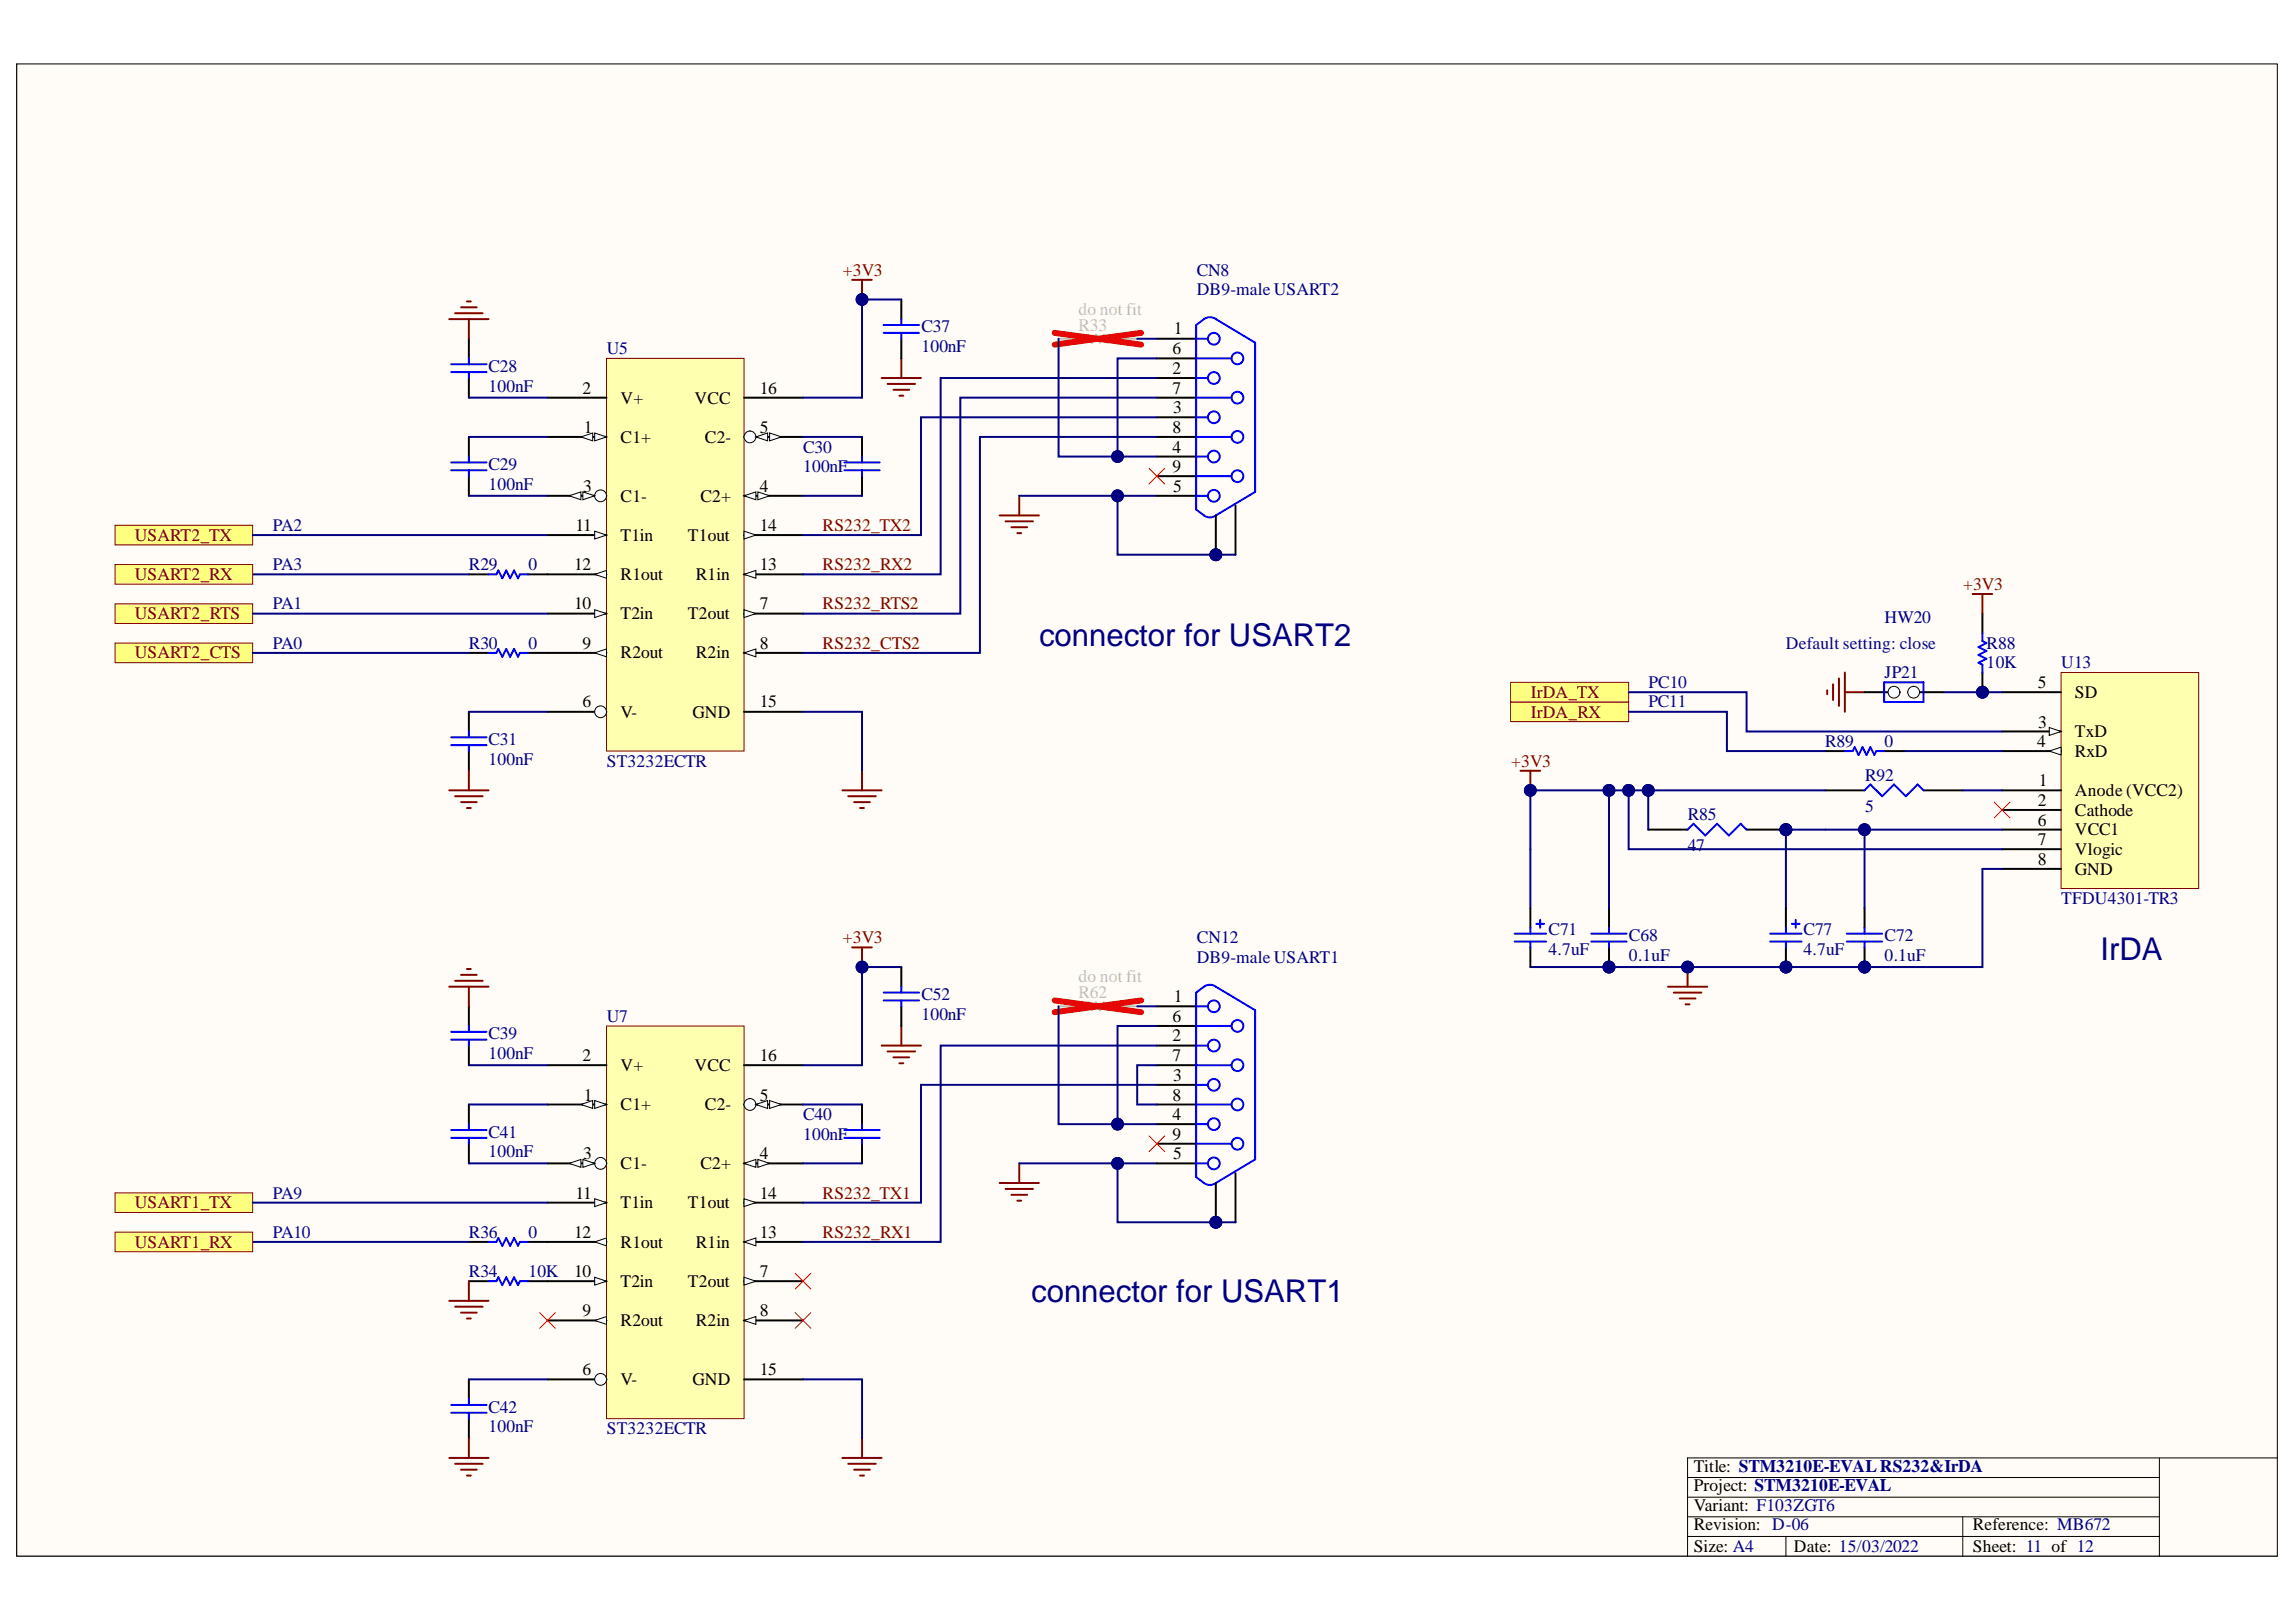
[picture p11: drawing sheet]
<svg xmlns="http://www.w3.org/2000/svg" width="297mm" height="210mm" viewBox="0 0 297 210" stroke-linecap="round" stroke-linejoin="round" font-family="sans-serif">
<defs><g id="words">
<g font-size="4.1" fill="#000080">
<text x="134.4" y="83.6">connector for USART2</text>
<text x="271.7" y="124.3">IrDA</text>
<text x="133.4" y="168.5">connector for USART1</text>
</g>
<g font-size="2.3" fill="#800000">
<text x="109.1" y="35.7">+3V3</text>
<text x="17.4" y="70">USART2_TX</text>
<text x="106.4" y="68.7">RS232_TX2</text>
<text x="17.4" y="75.1">USART2_RX</text>
<text x="106.4" y="73.8">RS232_RX2</text>
<text x="254" y="76.3">+3V3</text>
<text x="17.4" y="80.1">USART2_RTS</text>
<text x="106.4" y="83.9">RS232_CTS2</text>
<text x="106.4" y="78.9">RS232_RTS2</text>
<text x="17.4" y="85.2">USART2_CTS</text>
<text x="198.1" y="92.9">IrDA_RX</text>
<text x="198.1" y="90.3">IrDA_TX</text>
<text x="195.5" y="99.2">+3V3</text>
<text x="109.1" y="122.1">+3V3</text>
<text x="106.4" y="155.1">RS232_TX1</text>
<text x="17.4" y="156.4">USART1_TX</text>
<text x="17.4" y="161.5">USART1_RX</text>
<text x="106.4" y="160.2">RS232_RX1</text>
</g>
<g font-size="2.3" fill="#000080">
<text x="154.8" y="35.7">CN8</text>
<text x="154.8" y="38.2">DB9-male USART2</text>
<text x="78.5" y="45.8">U5</text>
<text x="119.2" y="43">C37</text>
<text x="119.2" y="45.6">100nF</text>
<text x="63.2" y="48.1">C28</text>
<text x="63.2" y="50.7">100nF</text>
<text x="103.9" y="58.6">C30</text>
<text x="63.2" y="60.9">C29</text>
<text x="63.2" y="63.4">100nF</text>
<text x="103.9" y="61.1">100nF</text>
<text x="60.7" y="73.8">R29</text>
<text x="68.4" y="73.8">0</text>
<text x="60.7" y="83.9">R30</text>
<text x="68.4" y="83.9">0</text>
<text x="243.8" y="80.6">HW20</text>
<text x="257" y="83.9">R88</text>
<text x="243.8" y="87.7">JP21</text>
<text x="257" y="86.5">10K</text>
<text x="266.7" y="86.5">U13</text>
<text x="63.2" y="96.4">C31</text>
<text x="63.2" y="99">100nF</text>
<text x="78.5" y="99.2">ST3232ECTR</text>
<text x="236.1" y="96.7">R89</text>
<text x="241.3" y="101">R92</text>
<text x="243.8" y="96.7">0</text>
<text x="218.4" y="106.1">R85</text>
<text x="241.3" y="105.1">5</text>
<text x="218.4" y="110.1">47</text>
<text x="266.7" y="117">TFDU4301-TR3</text>
<text x="154.8" y="122.1">CN12</text>
<text x="154.8" y="124.6">DB9-male USART1</text>
<text x="200.3" y="121">C71</text>
<text x="200.3" y="123.6">4.7uF</text>
<text x="210.7" y="121.8">C68</text>
<text x="210.7" y="124.3">0.1uF</text>
<text x="233.3" y="121">C77</text>
<text x="233.3" y="123.6">4.7uF</text>
<text x="243.8" y="121.8">C72</text>
<text x="243.8" y="124.3">0.1uF</text>
<text x="119.2" y="129.4">C52</text>
<text x="119.2" y="131.9">100nF</text>
<text x="63.2" y="134.5">C39</text>
<text x="63.2" y="137.1">100nF</text>
<text x="78.5" y="132.2">U7</text>
<text x="63.2" y="147.2">C41</text>
<text x="63.2" y="149.8">100nF</text>
<text x="103.9" y="145">C40</text>
<text x="103.9" y="147.5">100nF</text>
<text x="60.7" y="160.2">R36</text>
<text x="68.4" y="160.2">0</text>
<text x="60.7" y="165.3">R34</text>
<text x="68.4" y="165.3">10K</text>
<text x="63.2" y="182.8">C42</text>
<text x="63.2" y="185.4">100nF</text>
<text x="78.5" y="185.6">ST3232ECTR</text>
</g>
<g font-size="2.3" fill="#bfbebc">
<text x="139.5" y="40.7">do not fit</text>
<text x="139.5" y="42.8">R33</text>
<text x="139.5" y="129.2">R62</text>
<text x="139.5" y="127.1">do not fit</text>
</g>
<g font-size="2.3">
<text x="151.7" y="45.8">6</text>
<text x="151.9" y="43.3">1</text>
<text x="75.4" y="51">2</text>
<text x="80.3" y="52.2">V+</text>
<text x="89.8" y="52.2">VCC</text>
<text x="98.3" y="51">16</text>
<text x="151.7" y="48.3">2</text>
<text x="151.7" y="51">7</text>
<text x="151.8" y="53.5">3</text>
<text x="75.5" y="56">1</text>
<text x="80.3" y="57.3">C1+</text>
<text x="91.2" y="57.3">C2-</text>
<text x="98.3" y="56">5</text>
<text x="151.7" y="56">8</text>
<text x="151.7" y="58.6">4</text>
<text x="75.5" y="63.6">3</text>
<text x="80.3" y="64.9">C1-</text>
<text x="90.6" y="64.9">C2+</text>
<text x="98.3" y="63.6">4</text>
<text x="151.7" y="61.1">9</text>
<text x="151.8" y="63.6">5</text>
<text x="74.4" y="68.7">11</text>
<text x="80.3" y="70">T1in</text>
<text x="89" y="70">T1out</text>
<text x="98.3" y="68.7">14</text>
<text x="74.3" y="73.8">12</text>
<text x="80.3" y="75.1">R1out</text>
<text x="90" y="75.1">R1in</text>
<text x="98.3" y="73.8">13</text>
<text x="74.3" y="78.9">10</text>
<text x="75.4" y="83.9">9</text>
<text x="80.3" y="80.1">T2in</text>
<text x="89" y="80.1">T2out</text>
<text x="98.3" y="83.9">8</text>
<text x="98.3" y="78.9">7</text>
<text x="80.3" y="85.2">R2out</text>
<text x="90" y="85.2">R2in</text>
<text x="263.6" y="89">5</text>
<text x="75.4" y="91.5">6</text>
<text x="80.3" y="92.9">V-</text>
<text x="89.6" y="92.9">GND</text>
<text x="98.3" y="91.5">15</text>
<text x="263.7" y="94.2">3</text>
<text x="268.4" y="90.3">SD</text>
<text x="268.4" y="95.4">TxD</text>
<text x="263.5" y="96.7">4</text>
<text x="263.8" y="101.8">1</text>
<text x="268.4" y="98">RxD</text>
<text x="263.6" y="104.3">2</text>
<text x="263.6" y="106.8">6</text>
<text x="268.4" y="103">Anode (VCC2)</text>
<text x="268.4" y="105.6">Cathode</text>
<text x="263.6" y="111.9">8</text>
<text x="263.6" y="109.4">7</text>
<text x="268.4" y="113.2">GND</text>
<text x="268.4" y="108.1">VCC1</text>
<text x="268.4" y="110.6">Vlogic</text>
<text x="151.9" y="129.7">1</text>
<text x="75.4" y="137.4">2</text>
<text x="98.3" y="137.4">16</text>
<text x="151.7" y="132.2">6</text>
<text x="151.7" y="134.7">2</text>
<text x="151.7" y="137.4">7</text>
<text x="75.5" y="142.4">1</text>
<text x="80.3" y="143.7">C1+</text>
<text x="80.3" y="138.6">V+</text>
<text x="89.8" y="138.6">VCC</text>
<text x="91.2" y="143.7">C2-</text>
<text x="98.3" y="142.4">5</text>
<text x="151.7" y="142.4">8</text>
<text x="151.8" y="139.9">3</text>
<text x="151.7" y="145">4</text>
<text x="151.7" y="147.5">9</text>
<text x="74.4" y="155.1">11</text>
<text x="75.5" y="150">3</text>
<text x="80.3" y="151.3">C1-</text>
<text x="90.6" y="151.3">C2+</text>
<text x="98.3" y="155.1">14</text>
<text x="98.3" y="150">4</text>
<text x="151.8" y="150">5</text>
<text x="74.3" y="160.2">12</text>
<text x="80.3" y="156.4">T1in</text>
<text x="80.3" y="161.5">R1out</text>
<text x="89" y="156.4">T1out</text>
<text x="90" y="161.5">R1in</text>
<text x="98.3" y="160.2">13</text>
<text x="74.3" y="165.3">10</text>
<text x="80.3" y="166.5">T2in</text>
<text x="89" y="166.5">T2out</text>
<text x="98.3" y="165.3">7</text>
<text x="75.4" y="170.3">9</text>
<text x="80.3" y="171.6">R2out</text>
<text x="90" y="171.6">R2in</text>
<text x="98.3" y="170.3">8</text>
<text x="75.4" y="177.9">6</text>
<text x="80.3" y="179.3">V-</text>
<text x="89.6" y="179.3">GND</text>
<text x="98.3" y="177.9">15</text>
<text x="219.1" y="190.4">Title: STM3210E-EVALRS232&amp;IrDA</text>
<text x="219.1" y="193">Project: STM3210E-EVAL</text>
<text x="219.1" y="195.5">Variant: F103ZGT6</text>
<text x="219.1" y="200.8">Size: A4</text>
<text x="219.1" y="198.1">Revision: D-06</text>
<text x="232.1" y="200.8">Date: 15/03/2022</text>
<text x="255.2" y="198.1">Reference: MB672</text>
<text x="255.2" y="200.8">Sheet: 11 of 12</text>
</g>
<g font-size="2.3" fill="#0c0087">
<text x="35.3" y="68.7">PA2</text>
<text x="35.3" y="73.8">PA3</text>
<text x="35.3" y="83.9">PA0</text>
<text x="35.3" y="78.9">PA1</text>
<text x="231" y="83.9">Default setting: close</text>
<text x="213.3" y="89">PC10</text>
<text x="213.3" y="91.5">PC11</text>
<text x="35.3" y="155.1">PA9</text>
<text x="35.3" y="160.2">PA10</text>
</g>
</g></defs>
<path d="M2.2 8.3h292.4v193.1h-292.4z" fill-rule="evenodd" fill="#fffcf8"/>
<path d="M2.2 8.3h292.4v193.1h-292.4z" fill="none" stroke="#000" stroke-width=".13"/>
<path d="M2.2 8.3h292.4v193.1h-292.4z" fill-rule="evenodd" fill="#fffcf8"/>
<path d="M2.2 8.3h292.4v193.1h-292.4zM218.3 191.2h61.1M218.3 193.8h61.1M218.3 198.8h61.1M218.3 196.3h61.1M231 198.8v2.6M253.9 196.3v5.1M279.4 188.7v12.7M294.6 188.7h-76.3v12.7" fill="none" stroke="#000" stroke-width=".13"/>
<path d="M266.6 87h17.9v28h-17.9z" fill-rule="evenodd" fill="#ffffb0"/>
<path d="M266.6 87h17.9v28h-17.9z" fill="none" stroke="#800000" stroke-width=".13"/>
<path d="M259 89.6h7.6M259 94.7h7.6" fill="none" stroke="#000" stroke-width=".26"/>
<path d="M265.1 94.1l1.5 .6-1.5 .5z" fill="#f8fcff"/>
<path d="M265.1 94.1l1.5 .6-1.5 .5z" fill="none" stroke="#000" stroke-width=".13"/>
<path d="M259 97.2h7.6M259 112.4h7.6M259 102.3h7.6M259 104.8h7.6" fill="none" stroke="#000" stroke-width=".26"/>
<path d="M265.1 97.2l1.5-.5v1z" fill="#f8fcff"/>
<path d="M265.1 97.2l1.5-.5v1z" fill="none" stroke="#000" stroke-width=".13"/>
<path d="M236.1 102.3h5.1M248.8 102.3h5.1M259 107.4h7.6M259 109.9h7.6" fill="none" stroke="#000" stroke-width=".26"/>
<path d="M241.2 102.3l.8-.8 1.5 1.5 1.5-1.5 1.6 1.5 1.5-1.5 .7 .8" fill="none" stroke="#00f" stroke-width=".26"/>
<circle cx="231" cy="107.4" r=".76" fill="#000080"/>
<circle cx="231" cy="107.4" r=".76" fill="none" stroke="#000080" stroke-width=".13"/>
<path d="M213.2 107.4h5.1M226 107.4h5" fill="none" stroke="#000" stroke-width=".26"/>
<circle cx="231" cy="107.4" r=".76" fill="#000080"/>
<circle cx="231" cy="107.4" r=".76" fill="none" stroke="#000080" stroke-width=".13"/>
<path d="M218.3 107.4l.8-.8 1.5 1.5 1.5-1.5 1.6 1.5 1.5-1.5 .8 .8" fill="none" stroke="#00f" stroke-width=".26"/>
<circle cx="208.2" cy="125.1" r=".76" fill="#000080"/>
<circle cx="208.2" cy="125.1" r=".76" fill="none" stroke="#000080" stroke-width=".13"/>
<path d="M208.2 117.5v2.6M208.2 122.6v2.5" fill="none" stroke="#000" stroke-width=".26"/>
<circle cx="208.2" cy="125.1" r=".76" fill="#000080"/>
<circle cx="208.2" cy="125.1" r=".76" fill="none" stroke="#000080" stroke-width=".13"/>
<path d="M205.9 121.8h4.5M205.9 120.8h4.5M208.2 120.1v.7M208.2 121.8v.8" fill="none" stroke="#00f" stroke-width=".26"/>
<circle cx="241.2" cy="125.1" r=".76" fill="#000080"/>
<circle cx="241.2" cy="125.1" r=".76" fill="none" stroke="#000080" stroke-width=".13"/>
<path d="M241.2 117.5v2.6M241.2 122.6v2.5" fill="none" stroke="#000" stroke-width=".26"/>
<circle cx="241.2" cy="125.1" r=".76" fill="#000080"/>
<circle cx="241.2" cy="125.1" r=".76" fill="none" stroke="#000080" stroke-width=".13"/>
<path d="M238.9 121.8h4.6M238.9 120.8h4.6M241.2 120.1v.7M241.2 121.8v.8" fill="none" stroke="#00f" stroke-width=".26"/>
<path d="M215.8 127.7h5.1M216.5 128.5h3.6M217.3 129.2h2.1M218.1 130h.5M218.3 125.1v2.6" fill="none" stroke="#800000" stroke-width=".26"/>
<circle cx="218.3" cy="125.1" r=".76" fill="#000080"/>
<circle cx="218.3" cy="125.1" r=".76" fill="none" stroke="#000080" stroke-width=".13"/>
<path d="M236.1 102.3h-38.1v7.6M253.9 102.3h5.1" fill="none" stroke="#000080" stroke-width=".26"/>
<circle cx="213.2" cy="102.3" r=".76" fill="#000080"/>
<circle cx="213.2" cy="102.3" r=".76" fill="none" stroke="#000080" stroke-width=".13"/>
<circle cx="210.7" cy="102.3" r=".76" fill="#000080"/>
<circle cx="210.7" cy="102.3" r=".76" fill="none" stroke="#000080" stroke-width=".13"/>
<circle cx="208.2" cy="102.3" r=".76" fill="#000080"/>
<circle cx="208.2" cy="102.3" r=".76" fill="none" stroke="#000080" stroke-width=".13"/>
<circle cx="198" cy="102.3" r=".76" fill="#000080"/>
<circle cx="198" cy="102.3" r=".76" fill="none" stroke="#000080" stroke-width=".13"/>
<path d="M208.2 102.3v7.6" fill="none" stroke="#000080" stroke-width=".26"/>
<circle cx="208.2" cy="102.3" r=".76" fill="#000080"/>
<circle cx="208.2" cy="102.3" r=".76" fill="none" stroke="#000080" stroke-width=".13"/>
<path d="M196.7 99.7h2.6M198 99.7v2.6" fill="none" stroke="#800000" stroke-width=".26"/>
<circle cx="198" cy="102.3" r=".76" fill="#000080"/>
<circle cx="198" cy="102.3" r=".76" fill="none" stroke="#000080" stroke-width=".13"/>
<path d="M236.4 89.3v.5M237.1 88.6v2M237.9 87.8v3.6M238.7 87v5.1M238.7 89.6h2.5" fill="none" stroke="#800000" stroke-width=".26"/>
<path d="M236.1 107.4h22.9" fill="none" stroke="#000080" stroke-width=".26"/>
<circle cx="241.2" cy="107.4" r=".76" fill="#000080"/>
<circle cx="241.2" cy="107.4" r=".76" fill="none" stroke="#000080" stroke-width=".13"/>
<path d="M213.2 102.3v5.1" fill="none" stroke="#000080" stroke-width=".26"/>
<circle cx="213.2" cy="102.3" r=".76" fill="#000080"/>
<circle cx="213.2" cy="102.3" r=".76" fill="none" stroke="#000080" stroke-width=".13"/>
<path d="M198 109.9v7.6M208.2 109.9v7.6M231 107.4h5.1" fill="none" stroke="#000080" stroke-width=".26"/>
<circle cx="231" cy="107.4" r=".76" fill="#000080"/>
<circle cx="231" cy="107.4" r=".76" fill="none" stroke="#000080" stroke-width=".13"/>
<path d="M231 107.4v10.1" fill="none" stroke="#000080" stroke-width=".26"/>
<circle cx="231" cy="107.4" r=".76" fill="#000080"/>
<circle cx="231" cy="107.4" r=".76" fill="none" stroke="#000080" stroke-width=".13"/>
<path d="M241.2 107.4v10.1" fill="none" stroke="#000080" stroke-width=".26"/>
<circle cx="241.2" cy="107.4" r=".76" fill="#000080"/>
<circle cx="241.2" cy="107.4" r=".76" fill="none" stroke="#000080" stroke-width=".13"/>
<path d="M198 125.1h43.2" fill="none" stroke="#000080" stroke-width=".26"/>
<circle cx="241.2" cy="125.1" r=".76" fill="#000080"/>
<circle cx="241.2" cy="125.1" r=".76" fill="none" stroke="#000080" stroke-width=".13"/>
<circle cx="231" cy="125.1" r=".76" fill="#000080"/>
<circle cx="231" cy="125.1" r=".76" fill="none" stroke="#000080" stroke-width=".13"/>
<circle cx="218.3" cy="125.1" r=".76" fill="#000080"/>
<circle cx="218.3" cy="125.1" r=".76" fill="none" stroke="#000080" stroke-width=".13"/>
<circle cx="208.2" cy="125.1" r=".76" fill="#000080"/>
<circle cx="208.2" cy="125.1" r=".76" fill="none" stroke="#000080" stroke-width=".13"/>
<path d="M256.5 112.4v12.7h-15.3" fill="none" stroke="#000080" stroke-width=".26"/>
<circle cx="241.2" cy="125.1" r=".76" fill="#000080"/>
<circle cx="241.2" cy="125.1" r=".76" fill="none" stroke="#000080" stroke-width=".13"/>
<path d="M210.7 102.3v7.6h48.3" fill="none" stroke="#000080" stroke-width=".26"/>
<circle cx="210.7" cy="102.3" r=".76" fill="#000080"/>
<circle cx="210.7" cy="102.3" r=".76" fill="none" stroke="#000080" stroke-width=".13"/>
<path d="M256.5 112.4h2.5" fill="none" stroke="#000080" stroke-width=".26"/>
<circle cx="231" cy="125.1" r=".76" fill="#000080"/>
<circle cx="231" cy="125.1" r=".76" fill="none" stroke="#000080" stroke-width=".13"/>
<path d="M231 117.5v2.6M231 122.6v2.5" fill="none" stroke="#000" stroke-width=".26"/>
<circle cx="231" cy="125.1" r=".76" fill="#000080"/>
<circle cx="231" cy="125.1" r=".76" fill="none" stroke="#000080" stroke-width=".13"/>
<path d="M198.7 119.6h1.1M199.3 119v1.1M231.8 119.6h1M232.3 119v1.1M195.9 120.8h4.1M195.9 121.8h4.1M198 120.1v.7M198 121.8v.8M229 120.8h4.1M229 121.8h4.1M231 120.1v.7M231 121.8v.8" fill="none" stroke="#00f" stroke-width=".26"/>
<path d="M198 117.5v2.6M198 122.6v2.5" fill="none" stroke="#000" stroke-width=".26"/>
<circle cx="256.5" cy="89.6" r=".76" fill="#000080"/>
<circle cx="256.5" cy="89.6" r=".76" fill="none" stroke="#000080" stroke-width=".13"/>
<path d="M256.5 79.4v2.6M256.5 87v2.6" fill="none" stroke="#000" stroke-width=".26"/>
<circle cx="256.5" cy="89.6" r=".76" fill="#000080"/>
<circle cx="256.5" cy="89.6" r=".76" fill="none" stroke="#000080" stroke-width=".13"/>
<path d="M256.5 82v1l.5 .2-1 .5 1 .5-1 .6 1 .5-1 .5 .5 .2v1" fill="none" stroke="#00f" stroke-width=".26"/>
<path d="M255.2 76.9h2.5M256.5 76.9v2.5" fill="none" stroke="#800000" stroke-width=".26"/>
<path d="M251.4 89.6h7.6" fill="none" stroke="#000080" stroke-width=".26"/>
<circle cx="256.5" cy="89.6" r=".76" fill="#000080"/>
<circle cx="256.5" cy="89.6" r=".76" fill="none" stroke="#000080" stroke-width=".13"/>
<path d="M246.8 89.6h4.6" fill="none" stroke="#000" stroke-width=".26"/>
<circle cx="247.6" cy="89.6" r=".76" fill="#f8fcff"/>
<circle cx="247.6" cy="89.6" r=".76" fill="none" stroke="#000" stroke-width=".13"/>
<path d="M241.2 89.6h4.6" fill="none" stroke="#000" stroke-width=".26"/>
<circle cx="245" cy="89.6" r=".76" fill="#f8fcff"/>
<circle cx="245" cy="89.6" r=".76" fill="none" stroke="#000" stroke-width=".13"/>
<path d="M243.8 88.3h5v2.5h-5z" fill="none" stroke="#00f" stroke-width=".26"/>
<path d="M246.3 97.2h12.7" fill="none" stroke="#000080" stroke-width=".26"/>
<path d="M114.1 48.9h5.1M114.8 49.7h3.6M115.6 50.4h2M116.4 51.2h.5M116.6 46.4v2.5M111.5 99.7v2.6M109 102.3h5.1M109.7 103h3.6M110.5 103.8h2M111.3 104.6h.5" fill="none" stroke="#800000" stroke-width=".26"/>
<path d="M78.5 46.4h17.8v50.8h-17.8z" fill-rule="evenodd" fill="#ffffb0"/>
<path d="M78.5 46.4h17.8v50.8h-17.8z" fill="none" stroke="#800000" stroke-width=".13"/>
<path d="M70.8 84.5h7.7" fill="none" stroke="#000" stroke-width=".26"/>
<path d="M76.9 84.5l1.6-.5v1z" fill="#f8fcff"/>
<path d="M76.9 84.5l1.6-.5v1z" fill="none" stroke="#000" stroke-width=".13"/>
<path d="M96.3 84.5h7.6" fill="none" stroke="#000" stroke-width=".26"/>
<path d="M96.3 84.5l1.5-.5v1z" fill="#f8fcff"/>
<path d="M96.3 84.5l1.5-.5v1z" fill="none" stroke="#000" stroke-width=".13"/>
<path d="M70.8 69.2h7.7" fill="none" stroke="#000" stroke-width=".26"/>
<path d="M76.9 68.7l1.6 .5-1.6 .6z" fill="#f8fcff"/>
<path d="M76.9 68.7l1.6 .5-1.6 .6z" fill="none" stroke="#000" stroke-width=".13"/>
<path d="M70.8 74.3h7.7" fill="none" stroke="#000" stroke-width=".26"/>
<path d="M76.9 74.3l1.6-.5v1z" fill="#f8fcff"/>
<path d="M76.9 74.3l1.6-.5v1z" fill="none" stroke="#000" stroke-width=".13"/>
<path d="M96.3 69.2h7.6" fill="none" stroke="#000" stroke-width=".26"/>
<path d="M96.3 68.7l1.5 .5-1.5 .6z" fill="#f8fcff"/>
<path d="M96.3 68.7l1.5 .5-1.5 .6z" fill="none" stroke="#000" stroke-width=".13"/>
<path d="M96.3 74.3h7.6" fill="none" stroke="#000" stroke-width=".26"/>
<path d="M96.3 74.3l1.5-.5v1z" fill="#f8fcff"/>
<path d="M96.3 74.3l1.5-.5v1z" fill="none" stroke="#000" stroke-width=".13"/>
<path d="M70.8 79.4h7.7" fill="none" stroke="#000" stroke-width=".26"/>
<path d="M76.9 78.9l1.6 .5-1.6 .5z" fill="#f8fcff"/>
<path d="M76.9 78.9l1.6 .5-1.6 .5z" fill="none" stroke="#000" stroke-width=".13"/>
<path d="M96.3 79.4h7.6" fill="none" stroke="#000" stroke-width=".26"/>
<path d="M96.3 78.9l1.5 .5-1.5 .5z" fill="#f8fcff"/>
<path d="M96.3 78.9l1.5 .5-1.5 .5z" fill="none" stroke="#000" stroke-width=".13"/>
<path d="M70.8 56.5h7.7" fill="none" stroke="#000" stroke-width=".26"/>
<path d="M76.9 56l1.6 .5-1.6 .6z" fill="#f8fcff"/>
<path d="M76.9 56l1.6 .5-1.6 .6z" fill="none" stroke="#000" stroke-width=".13"/>
<path d="M75.2 56.5l1.5-.5v1.1z" fill="#f8fcff"/>
<path d="M75.2 56.5l1.5-.5v1.1z" fill="none" stroke="#000" stroke-width=".13"/>
<path d="M70.8 64.2h7.7" fill="none" stroke="#000" stroke-width=".26"/>
<circle cx="77.7" cy="64.2" r=".76" fill="#f8fcff"/>
<circle cx="77.7" cy="64.2" r=".76" fill="none" stroke="#000" stroke-width=".13"/>
<path d="M75.4 63.7l1.5 .5-1.5 .5z" fill="#f8fcff"/>
<path d="M75.4 63.7l1.5 .5-1.5 .5z" fill="none" stroke="#000" stroke-width=".13"/>
<path d="M73.6 64.2l1.6-.5v1z" fill="#f8fcff"/>
<path d="M73.6 64.2l1.6-.5v1z" fill="none" stroke="#000" stroke-width=".13"/>
<path d="M96.3 64.2h7.6" fill="none" stroke="#000" stroke-width=".26"/>
<path d="M96.3 64.2l1.5-.5v1z" fill="#f8fcff"/>
<path d="M96.3 64.2l1.5-.5v1z" fill="none" stroke="#000" stroke-width=".13"/>
<path d="M98 63.7l1.6 .5-1.6 .5z" fill="#f8fcff"/>
<path d="M98 63.7l1.6 .5-1.6 .5z" fill="none" stroke="#000" stroke-width=".13"/>
<path d="M96.3 56.5h7.6" fill="none" stroke="#000" stroke-width=".26"/>
<circle cx="97" cy="56.5" r=".76" fill="#f8fcff"/>
<circle cx="97" cy="56.5" r=".76" fill="none" stroke="#000" stroke-width=".13"/>
<path d="M97.8 56.5l1.5-.5v1.1z" fill="#f8fcff"/>
<path d="M97.8 56.5l1.5-.5v1.1z" fill="none" stroke="#000" stroke-width=".13"/>
<path d="M99.6 56l1.5 .5-1.5 .6z" fill="#f8fcff"/>
<path d="M99.6 56l1.5 .5-1.5 .6z" fill="none" stroke="#000" stroke-width=".13"/>
<path d="M70.8 51.5h7.7M70.8 92.1h7.7" fill="none" stroke="#000" stroke-width=".26"/>
<circle cx="77.7" cy="92.1" r=".76" fill="#f8fcff"/>
<circle cx="77.7" cy="92.1" r=".76" fill="none" stroke="#000" stroke-width=".13"/>
<path d="M116.6 38.8v2.5M60.7 43.8v2.6M60.7 48.9v2.6M60.7 56.5v2.6M96.3 51.5h7.6M111.5 56.5v2.6M116.6 43.8v2.6M60.7 61.6v2.6M111.5 61.6v2.6M60.7 92.1v2.6M60.7 97.2v2.5M96.3 92.1h7.6" fill="none" stroke="#000" stroke-width=".26"/>
<g fill="none" stroke="#00f" stroke-width=".26">
<path d="M58.4 59.8h4.5M58.4 48.2h4.5M58.4 47.1h4.5M60.7 46.4v.7M60.7 48.2v.7M60.7 59.1v.7M109.2 59.8h4.6M111.5 59.1v.7M114.3 43.1h4.6M114.3 42.1h4.6M116.6 41.3v.8M116.6 43.1v.7"/>
<path d="M58.4 60.9h4.5M60.7 60.9v.7M109.2 60.9h4.6M111.5 60.9v.7M58.4 95.4h4.5M58.4 96.4h4.5M60.7 94.7v.7M60.7 96.4v.8"/>
</g>
<path d="M103.9 56.5h7.6M60.7 64.2h10.1M103.9 64.2h7.6M131.9 64.2h17.8" fill="none" stroke="#000080" stroke-width=".26"/>
<g fill="none" stroke="#800000" stroke-width=".26">
<path d="M59.6 39.8h2.1M60.4 39h.5M58.1 41.3h5.1M58.9 40.5h3.5M60.7 41.3v2.5M129.3 66.7h5.1M130.1 67.5h3.5M130.8 68.2h2.1M131.6 69h.5M131.9 64.2v2.5M60.7 99.7v2.6M58.1 102.3h5.1"/>
<path d="M58.9 103h3.5M59.6 103.8h2.1M60.4 104.6h.5"/>
</g>
<circle cx="144.6" cy="64.2" r=".76" fill="#000080"/>
<circle cx="144.6" cy="64.2" r=".76" fill="none" stroke="#000080" stroke-width=".13"/>
<path d="M110.2 36.2h2.6M111.5 36.2v2.6" fill="none" stroke="#800000" stroke-width=".26"/>
<circle cx="111.5" cy="38.8" r=".76" fill="#000080"/>
<circle cx="111.5" cy="38.8" r=".76" fill="none" stroke="#000080" stroke-width=".13"/>
<path d="M60.7 56.5h10.1M60.7 51.5h10.1M103.9 51.5h7.6M60.7 92.1h10.1M103.9 92.1h7.6v7.6" fill="none" stroke="#000080" stroke-width=".26"/>
<circle cx="157.3" cy="71.8" r=".76" fill="#000080"/>
<circle cx="157.3" cy="71.8" r=".76" fill="none" stroke="#000080" stroke-width=".13"/>
<path d="M149.7 43.8h5.1M149.7 46.4h5.1M149.7 48.9h5.1M149.7 51.5h5.1M149.7 54h5.1M149.7 56.5h5.1M149.7 59.1h5.1M149.7 61.6h5.1M149.7 64.2h5.1M157.3 66.7v5.1" fill="none" stroke="#000" stroke-width=".26"/>
<g fill="none" stroke="#00f" stroke-width=".26">
<path d="M154.8 42.1l1-.8a1.28 1.28 0 0 1 1.5 0l5.1 3v19.4l-5.1 3a1.28 1.28 0 0 1-1.5 0l-1-.8zM154.8 59.1h1.5M154.8 56.5h4.5M154.8 54h1.5M154.8 51.5h4.5M154.8 48.9h1.5M154.8 46.4h4.5M154.8 43.8h1.5M154.8 64.2h1.5M154.8 61.6h4.5"/>
<circle cx="157" cy="43.8" r=".76"/>
<circle cx="157" cy="48.9" r=".76"/>
<circle cx="157" cy="54" r=".76"/>
<circle cx="157" cy="59.1" r=".76"/>
<circle cx="160.1" cy="46.4" r=".76"/>
<circle cx="160.1" cy="56.5" r=".76"/>
<circle cx="160.1" cy="51.5" r=".76"/>
<circle cx="157" cy="64.2" r=".76"/>
<circle cx="160.1" cy="61.6" r=".76"/>
</g>
<circle cx="157.3" cy="71.8" r=".76" fill="#000080"/>
<circle cx="157.3" cy="71.8" r=".76" fill="none" stroke="#000080" stroke-width=".13"/>
<path d="M159.8 65.4v6.4" fill="none" stroke="#000" stroke-width=".26"/>
<path d="M149.7 54h-30.5v15.2h-15.3M149.7 48.9h-28v25.4h-17.8M149.7 46.4h-5.1v12.7h5.1" fill="none" stroke="#000080" stroke-width=".26"/>
<circle cx="144.6" cy="59.1" r=".76" fill="#000080"/>
<circle cx="144.6" cy="59.1" r=".76" fill="none" stroke="#000080" stroke-width=".13"/>
<path d="M136.9 43.8h3.6l.3-.5 .5 1 .5-1 .5 1 .5-1 .5 1 .3-.5h3.5" fill="none" stroke="#bfbebc" stroke-width=".26"/>
<path d="M136.4 43.1l11.2 1.5M147.6 43.1l-11.2 1.5" fill="none" stroke="#f00" stroke-width=".77"/>
<path d="M136.9 43.8v15.3h7.7M147.1 43.8h2.6" fill="none" stroke="#000080" stroke-width=".26"/>
<circle cx="144.6" cy="59.1" r=".76" fill="#000080"/>
<circle cx="144.6" cy="59.1" r=".76" fill="none" stroke="#000080" stroke-width=".13"/>
<path d="M144.6 64.2v7.6h15.2" fill="none" stroke="#000080" stroke-width=".26"/>
<circle cx="157.3" cy="71.8" r=".76" fill="#000080"/>
<circle cx="157.3" cy="71.8" r=".76" fill="none" stroke="#000080" stroke-width=".13"/>
<circle cx="144.6" cy="64.2" r=".76" fill="#000080"/>
<circle cx="144.6" cy="64.2" r=".76" fill="none" stroke="#000080" stroke-width=".13"/>
<path d="M116.6 38.8h-5.1v12.7" fill="none" stroke="#000080" stroke-width=".26"/>
<circle cx="111.5" cy="38.8" r=".76" fill="#000080"/>
<circle cx="111.5" cy="38.8" r=".76" fill="none" stroke="#000080" stroke-width=".13"/>
<path d="M114.1 135.3h5.1M114.8 136.1h3.6M115.6 136.8h2M116.4 137.6h.5M116.6 132.8v2.5M109 188.7h5.1M109.7 189.4h3.6M110.5 190.2h2M111.3 191h.5M111.5 186.1v2.6" fill="none" stroke="#800000" stroke-width=".26"/>
<path d="M78.5 132.8h17.8v50.8h-17.8z" fill-rule="evenodd" fill="#ffffb0"/>
<path d="M78.5 132.8h17.8v50.8h-17.8z" fill="none" stroke="#800000" stroke-width=".13"/>
<path d="M70.8 170.9h7.7" fill="none" stroke="#000" stroke-width=".26"/>
<path d="M76.9 170.9l1.6-.5v1z" fill="#f8fcff"/>
<path d="M76.9 170.9l1.6-.5v1z" fill="none" stroke="#000" stroke-width=".13"/>
<path d="M96.3 170.9h7.6" fill="none" stroke="#000" stroke-width=".26"/>
<path d="M96.3 170.9l1.5-.5v1z" fill="#f8fcff"/>
<path d="M96.3 170.9l1.5-.5v1z" fill="none" stroke="#000" stroke-width=".13"/>
<path d="M70.8 155.6h7.7" fill="none" stroke="#000" stroke-width=".26"/>
<path d="M76.9 155.1l1.6 .5-1.6 .5z" fill="#f8fcff"/>
<path d="M76.9 155.1l1.6 .5-1.6 .5z" fill="none" stroke="#000" stroke-width=".13"/>
<path d="M70.8 160.7h7.7" fill="none" stroke="#000" stroke-width=".26"/>
<path d="M76.9 160.7l1.6-.5v1z" fill="#f8fcff"/>
<path d="M76.9 160.7l1.6-.5v1z" fill="none" stroke="#000" stroke-width=".13"/>
<path d="M96.3 155.6h7.6" fill="none" stroke="#000" stroke-width=".26"/>
<path d="M96.3 155.1l1.5 .5-1.5 .5z" fill="#f8fcff"/>
<path d="M96.3 155.1l1.5 .5-1.5 .5z" fill="none" stroke="#000" stroke-width=".13"/>
<path d="M96.3 160.7h7.6" fill="none" stroke="#000" stroke-width=".26"/>
<path d="M96.3 160.7l1.5-.5v1z" fill="#f8fcff"/>
<path d="M96.3 160.7l1.5-.5v1z" fill="none" stroke="#000" stroke-width=".13"/>
<path d="M70.8 165.8h7.7" fill="none" stroke="#000" stroke-width=".26"/>
<path d="M76.9 165.3l1.6 .5-1.6 .5z" fill="#f8fcff"/>
<path d="M76.9 165.3l1.6 .5-1.6 .5z" fill="none" stroke="#000" stroke-width=".13"/>
<path d="M96.3 165.8h7.6" fill="none" stroke="#000" stroke-width=".26"/>
<path d="M96.3 165.3l1.5 .5-1.5 .5z" fill="#f8fcff"/>
<path d="M96.3 165.3l1.5 .5-1.5 .5z" fill="none" stroke="#000" stroke-width=".13"/>
<path d="M70.8 142.9h7.7" fill="none" stroke="#000" stroke-width=".26"/>
<path d="M76.9 142.4l1.6 .5-1.6 .5z" fill="#f8fcff"/>
<path d="M76.9 142.4l1.6 .5-1.6 .5z" fill="none" stroke="#000" stroke-width=".13"/>
<path d="M75.2 142.9l1.5-.5v1z" fill="#f8fcff"/>
<path d="M75.2 142.9l1.5-.5v1z" fill="none" stroke="#000" stroke-width=".13"/>
<path d="M70.8 150.6h7.7" fill="none" stroke="#000" stroke-width=".26"/>
<circle cx="77.7" cy="150.6" r=".76" fill="#f8fcff"/>
<circle cx="77.7" cy="150.6" r=".76" fill="none" stroke="#000" stroke-width=".13"/>
<path d="M75.4 150l1.5 .6-1.5 .5z" fill="#f8fcff"/>
<path d="M75.4 150l1.5 .6-1.5 .5z" fill="none" stroke="#000" stroke-width=".13"/>
<path d="M73.6 150.6l1.6-.6v1.1z" fill="#f8fcff"/>
<path d="M73.6 150.6l1.6-.6v1.1z" fill="none" stroke="#000" stroke-width=".13"/>
<path d="M96.3 150.6h7.6" fill="none" stroke="#000" stroke-width=".26"/>
<path d="M96.3 150.6l1.5-.6v1.1z" fill="#f8fcff"/>
<path d="M96.3 150.6l1.5-.6v1.1z" fill="none" stroke="#000" stroke-width=".13"/>
<path d="M98 150l1.6 .6-1.6 .5z" fill="#f8fcff"/>
<path d="M98 150l1.6 .6-1.6 .5z" fill="none" stroke="#000" stroke-width=".13"/>
<path d="M96.3 142.9h7.6" fill="none" stroke="#000" stroke-width=".26"/>
<circle cx="97" cy="142.9" r=".76" fill="#f8fcff"/>
<circle cx="97" cy="142.9" r=".76" fill="none" stroke="#000" stroke-width=".13"/>
<path d="M97.8 142.9l1.5-.5v1z" fill="#f8fcff"/>
<path d="M97.8 142.9l1.5-.5v1z" fill="none" stroke="#000" stroke-width=".13"/>
<path d="M99.6 142.4l1.5 .5-1.5 .5z" fill="#f8fcff"/>
<path d="M99.6 142.4l1.5 .5-1.5 .5z" fill="none" stroke="#000" stroke-width=".13"/>
<path d="M70.8 137.9h7.7M70.8 178.5h7.7" fill="none" stroke="#000" stroke-width=".26"/>
<circle cx="77.7" cy="178.5" r=".76" fill="#f8fcff"/>
<circle cx="77.7" cy="178.5" r=".76" fill="none" stroke="#000" stroke-width=".13"/>
<path d="M60.7 130.2v2.6M60.7 135.3v2.6M96.3 137.9h7.6M116.6 125.1v2.6M116.6 130.2v2.6M60.7 142.9v2.6M60.7 148v2.6M111.5 142.9v2.6M111.5 148v2.6M60.7 178.5v2.6M96.3 178.5h7.6M60.7 183.6v2.5" fill="none" stroke="#000" stroke-width=".26"/>
<g fill="none" stroke="#00f" stroke-width=".26">
<path d="M58.4 134.5h4.5M58.4 133.5h4.5M60.7 132.8v.7M60.7 134.5v.8M114.3 129.5h4.6M114.3 128.4h4.6M116.6 127.7v.7M116.6 129.5v.7M58.4 147.2h4.5M58.4 146.2h4.5M60.7 145.5v.7M60.7 147.2v.8"/>
<path d="M109.2 147.2h4.6M109.2 146.2h4.6M111.5 145.5v.7M111.5 147.2v.8M58.4 181.8h4.6M58.4 182.8h4.6M60.7 181.1v.7M60.7 182.8v.8"/>
</g>
<path d="M60.7 150.6h10.1M103.9 150.6h7.6M103.9 142.9h7.6M131.9 150.6h17.8" fill="none" stroke="#000080" stroke-width=".26"/>
<g fill="none" stroke="#800000" stroke-width=".26">
<path d="M58.1 127.7h5.1M58.9 126.9h3.5M59.6 126.2h2.1M60.4 125.4h.5M60.7 127.7v2.5M129.3 153.1h5.1M130.1 153.9h3.5M130.8 154.6h2.1M131.6 155.4h.5M131.9 150.6v2.5M58.1 188.7h5.1M58.9 189.4h3.5"/>
<path d="M59.6 190.2h2.1M60.4 191h.5M60.7 186.1v2.6"/>
</g>
<circle cx="144.6" cy="150.6" r=".76" fill="#000080"/>
<circle cx="144.6" cy="150.6" r=".76" fill="none" stroke="#000080" stroke-width=".13"/>
<path d="M110.2 122.6h2.6M111.5 122.6v2.5" fill="none" stroke="#800000" stroke-width=".26"/>
<circle cx="111.5" cy="125.1" r=".76" fill="#000080"/>
<circle cx="111.5" cy="125.1" r=".76" fill="none" stroke="#000080" stroke-width=".13"/>
<path d="M60.7 137.9h10.1M103.9 137.9h7.6M60.7 142.9h10.1M60.7 178.5h10.1M103.9 178.5h7.6v7.6" fill="none" stroke="#000080" stroke-width=".26"/>
<circle cx="157.3" cy="158.2" r=".76" fill="#000080"/>
<circle cx="157.3" cy="158.2" r=".76" fill="none" stroke="#000080" stroke-width=".13"/>
<path d="M149.7 130.2h5.1M149.7 132.8h5.1M149.7 135.3h5.1M149.7 137.9h5.1M149.7 140.4h5.1M149.7 142.9h5.1M149.7 145.5h5.1M149.7 148h5.1M149.7 150.6h5.1M157.3 153.1v5.1" fill="none" stroke="#000" stroke-width=".26"/>
<g fill="none" stroke="#00f" stroke-width=".26">
<path d="M154.8 128.4l1-.7a1.28 1.28 0 0 1 1.5 0l5.1 3v19.3l-5.1 3.1a1.28 1.28 0 0 1-1.5 0l-1-.8zM154.8 137.9h4.5M154.8 135.3h1.5M154.8 132.8h4.5M154.8 130.2h1.5M154.8 150.6h1.5M154.8 148h4.5M154.8 145.5h1.5M154.8 142.9h4.5M154.8 140.4h1.5"/>
<circle cx="157" cy="130.2" r=".76"/>
<circle cx="157" cy="135.3" r=".76"/>
<circle cx="160.1" cy="132.8" r=".76"/>
<circle cx="160.1" cy="137.8" r=".76"/>
<circle cx="157" cy="150.6" r=".76"/>
<circle cx="157" cy="145.5" r=".76"/>
<circle cx="157" cy="140.4" r=".76"/>
<circle cx="160.1" cy="148" r=".76"/>
<circle cx="160.1" cy="142.9" r=".76"/>
</g>
<circle cx="157.3" cy="158.2" r=".76" fill="#000080"/>
<circle cx="157.3" cy="158.2" r=".76" fill="none" stroke="#000080" stroke-width=".13"/>
<path d="M159.8 151.8v6.4" fill="none" stroke="#000" stroke-width=".26"/>
<path d="M149.7 137.9h-2.6v5h2.6M149.7 135.3h-28v25.4h-17.8M149.7 132.8h-5.1v12.7h5.1M149.7 140.4h-30.5v15.2h-15.3" fill="none" stroke="#000080" stroke-width=".26"/>
<circle cx="144.6" cy="145.5" r=".76" fill="#000080"/>
<circle cx="144.6" cy="145.5" r=".76" fill="none" stroke="#000080" stroke-width=".13"/>
<path d="M136.9 130.2h3.6l.3-.5 .5 1 .5-1 .5 1 .5-1 .5 1 .3-.5h3.5" fill="none" stroke="#bfbebc" stroke-width=".26"/>
<path d="M136.4 129.5l11.2 1.5M147.6 129.5l-11.2 1.5" fill="none" stroke="#f00" stroke-width=".77"/>
<path d="M136.9 130.2v15.3h7.7M147.1 130.2h2.6" fill="none" stroke="#000080" stroke-width=".26"/>
<circle cx="144.6" cy="145.5" r=".76" fill="#000080"/>
<circle cx="144.6" cy="145.5" r=".76" fill="none" stroke="#000080" stroke-width=".13"/>
<path d="M144.6 150.6v7.6h15.2" fill="none" stroke="#000080" stroke-width=".26"/>
<circle cx="157.3" cy="158.2" r=".76" fill="#000080"/>
<circle cx="157.3" cy="158.2" r=".76" fill="none" stroke="#000080" stroke-width=".13"/>
<circle cx="144.6" cy="150.6" r=".76" fill="#000080"/>
<circle cx="144.6" cy="150.6" r=".76" fill="none" stroke="#000080" stroke-width=".13"/>
<path d="M116.6 125.1h-5.1v12.8" fill="none" stroke="#000080" stroke-width=".26"/>
<circle cx="111.5" cy="125.1" r=".76" fill="#000080"/>
<circle cx="111.5" cy="125.1" r=".76" fill="none" stroke="#000080" stroke-width=".13"/>
<path d="M149.7 51.5h-25.5v27.9h-20.3M149.7 56.5h-22.9v28h-22.9M32.7 74.3h28M32.7 160.7h28" fill="none" stroke="#000080" stroke-width=".26"/>
<path d="M60.7 74.3h2.5M68.3 74.3h2.5M60.7 84.5h2.5M68.3 84.5h2.5M236.1 97.2h2.6M243.8 97.2h2.5M60.7 160.7h2.5M68.3 160.7h2.5" fill="none" stroke="#000" stroke-width=".26"/>
<path d="M63.2 74.3h1l.3-.5 .5 1 .5-1 .5 1 .5-1 .5 1 .3-.5h1M63.2 84.5h1l.3-.5 .5 1 .5-1 .5 1 .5-1 .5 1 .3-.5h1M238.7 97.2h1l.2-.5 .5 1 .6-1 .5 1 .5-1 .5 1 .2-.5h1.1M63.2 160.7h1l.3-.5 .5 1 .5-1 .5 1 .5-1 .5 1 .3-.5h1" fill="none" stroke="#00f" stroke-width=".26"/>
<path d="M14.9 73.1h17.8v2.5h-17.8z" fill-rule="evenodd" fill="#ffff80"/>
<path d="M14.9 73.1h17.8v2.5h-17.8z" fill="none" stroke="#800000" stroke-width=".13"/>
<path d="M14.9 68h17.8v2.5h-17.8z" fill-rule="evenodd" fill="#ffff80"/>
<path d="M14.9 68h17.8v2.5h-17.8z" fill="none" stroke="#800000" stroke-width=".13"/>
<path d="M14.9 78.1h17.8v2.6h-17.8z" fill-rule="evenodd" fill="#ffff80"/>
<path d="M14.9 78.1h17.8v2.6h-17.8z" fill="none" stroke="#800000" stroke-width=".13"/>
<path d="M14.9 83.2h17.8v2.6h-17.8z" fill-rule="evenodd" fill="#ffff80"/>
<path d="M14.9 83.2h17.8v2.6h-17.8z" fill="none" stroke="#800000" stroke-width=".13"/>
<path d="M14.9 154.4h17.8v2.5h-17.8z" fill-rule="evenodd" fill="#ffff80"/>
<path d="M14.9 154.4h17.8v2.5h-17.8z" fill="none" stroke="#800000" stroke-width=".13"/>
<path d="M14.9 159.4h17.8v2.6h-17.8z" fill-rule="evenodd" fill="#ffff80"/>
<path d="M14.9 159.4h17.8v2.6h-17.8z" fill="none" stroke="#800000" stroke-width=".13"/>
<path d="M195.4 90.8h15.3v2.6h-15.3z" fill-rule="evenodd" fill="#ffff80"/>
<path d="M195.4 90.8h15.3v2.6h-15.3z" fill="none" stroke="#800000" stroke-width=".13"/>
<path d="M195.4 88.3h15.3v2.5h-15.3z" fill-rule="evenodd" fill="#ffff80"/>
<path d="M195.4 88.3h15.3v2.5h-15.3z" fill="none" stroke="#800000" stroke-width=".13"/>
<path d="M32.7 79.4h38.1M32.7 69.2h38.1M32.7 84.5h28M210.7 89.6h15.3v5.1h33M210.7 92.1h12.7v5.1h12.7M32.7 155.6h38.1" fill="none" stroke="#000080" stroke-width=".26"/>
<path d="M60.7 165.8h2.5M68.3 165.8h2.5" fill="none" stroke="#000" stroke-width=".26"/>
<path d="M63.2 165.8h1l.3-.5 .5 1 .5-1 .5 1 .5-1 .5 1 .3-.5h1" fill="none" stroke="#00f" stroke-width=".26"/>
<path d="M58.1 168.3h5.1M58.9 169.1h3.5M59.6 169.9h2.1M60.4 170.6h.5M60.7 165.8v2.5" fill="none" stroke="#800000" stroke-width=".26"/>
<path d="M148.6 60.6l2.1 2M150.7 60.6l-2.1 2M258 103.8l2 2M260 103.8l-2 2M148.6 147l2.1 2M150.7 147l-2.1 2M69.8 169.9l2 2M71.8 169.9l-2 2M102.9 164.8l2 2M102.9 169.9l2 2M104.9 164.8l-2 2M104.9 169.9l-2 2" fill="none" stroke="#f00" stroke-width=".13"/>
<use href="#words"/>
</svg>
